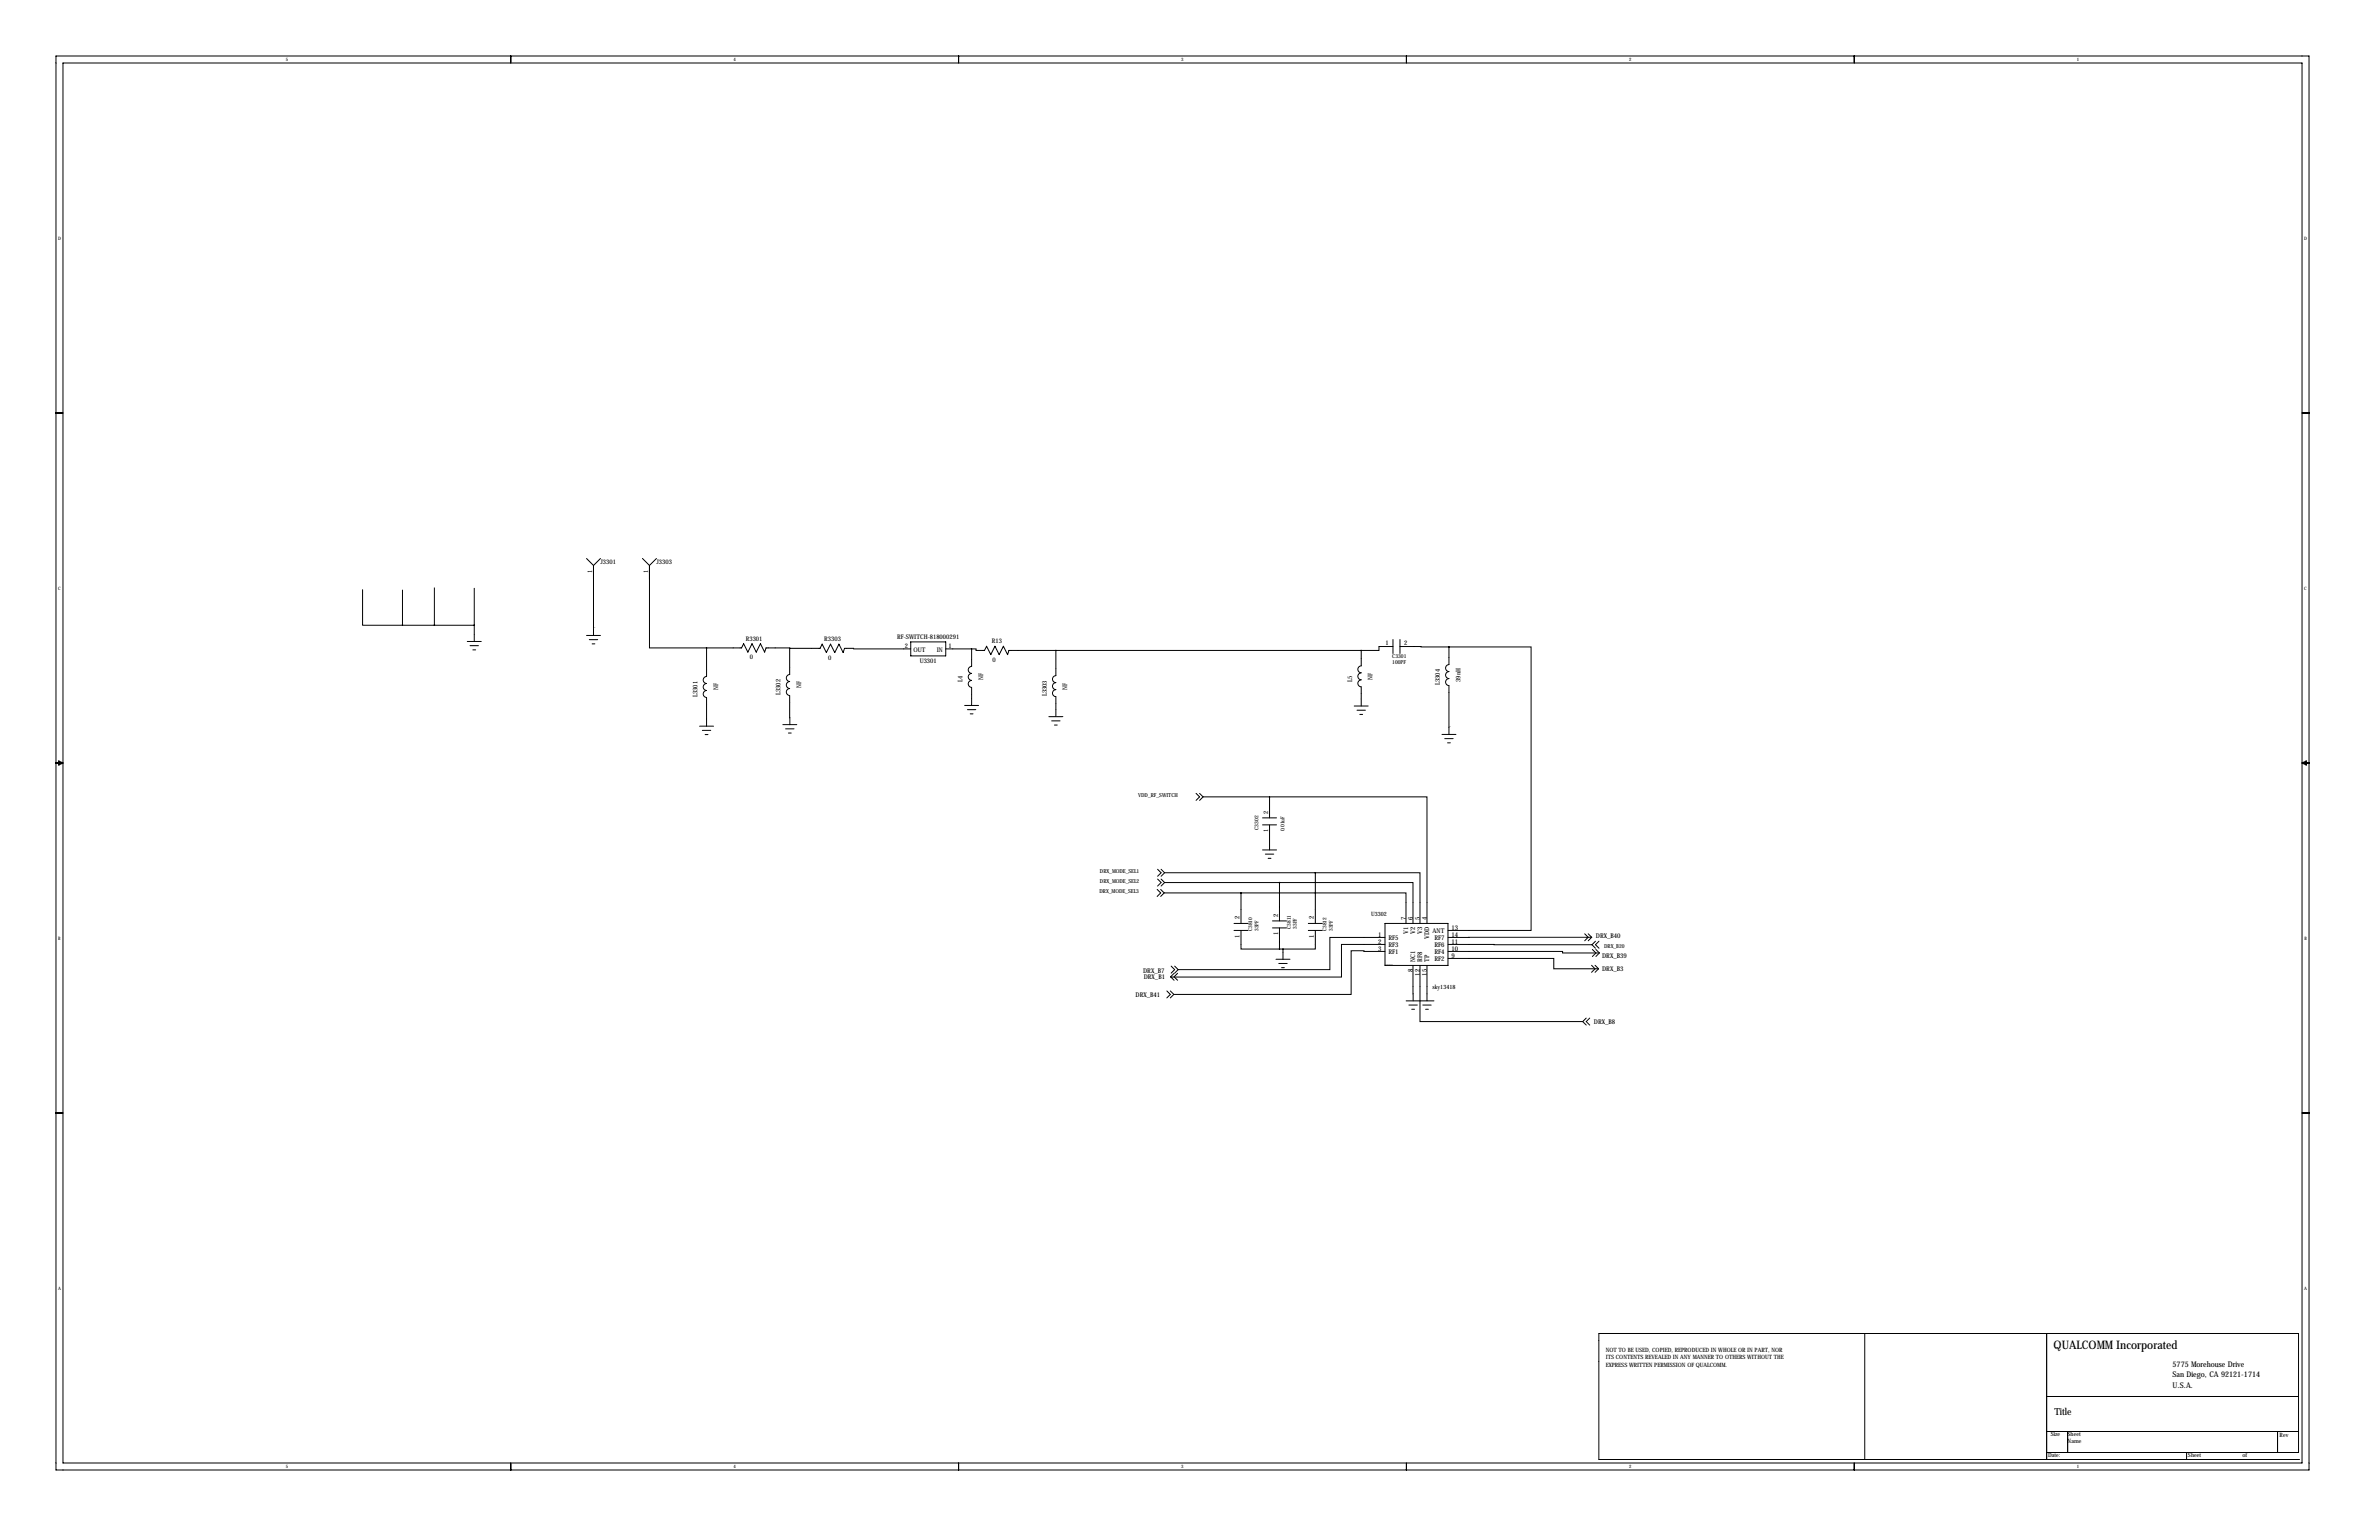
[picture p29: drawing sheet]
<svg xmlns="http://www.w3.org/2000/svg" width="864mm" height="559mm" viewBox="0 0 864 559" stroke-linecap="round" stroke-linejoin="round" font-family="sans-serif">
<defs><g id="words">
<text font-size="4.3" x="745.5" y="489.4">QUALCOMM Incorporated</text>
<text font-size="3.6" x="745.7" y="513.3">Title</text>
<g font-size="2.8">
<text x="788.7" y="496">5775 Morehouse Drive</text>
<text x="788.7" y="503.5">U.S.A.</text>
<text x="788.7" y="499.8">San Diego, CA 92121-1714</text>
</g>
<g font-size="2.4">
<text x="450" y="333.6" transform="rotate(-90 450 333.6)">2</text>
<text x="464" y="332.6" transform="rotate(-90 464 332.6)">2</text>
<text x="477" y="333.6" transform="rotate(-90 477 333.6)">2</text>
<text x="510.4" y="333.8" transform="rotate(-90 510.4 333.8)">7</text>
<text x="512.9" y="333.8" transform="rotate(-90 512.9 333.8)">6</text>
<text x="515.5" y="333.8" transform="rotate(-90 515.5 333.8)">5</text>
<text x="518" y="333.8" transform="rotate(-90 518 333.8)">4</text>
<text x="450" y="340.4" transform="rotate(-90 450 340.4)">1</text>
<text x="464" y="339.4" transform="rotate(-90 464 339.4)">1</text>
<text x="477" y="340.4" transform="rotate(-90 477 340.4)">1</text>
<text x="500.3" y="340.2">1</text>
<text x="504" y="341">RF5</text>
<text x="511.2" y="338.9" transform="rotate(-90 511.2 338.9)">V1</text>
<text x="513.8" y="338.9" transform="rotate(-90 513.8 338.9)">V2</text>
<text x="516.3" y="338.9" transform="rotate(-90 516.3 338.9)">V3</text>
<text x="518.8" y="340.7" transform="rotate(-90 518.8 340.7)">VDD</text>
<text x="520" y="338.4">ANT</text>
<text x="520.7" y="341">RF7</text>
<text x="526.9" y="337.6">13</text>
<text x="526.9" y="340.2">14</text>
<text x="579.3" y="340.4">DRX_B40</text>
<text x="500.3" y="342.7">2</text>
<text x="500.3" y="345.2">3</text>
<text x="504" y="343.5">RF3</text>
<text x="504" y="346.1">RF1</text>
<text x="520.7" y="346.1">RF4</text>
<text x="520.7" y="343.5">RF6</text>
<text x="526.9" y="347.8">9</text>
<text x="526.9" y="345.2">10</text>
<text x="526.9" y="342.7">11</text>
<text x="581.6" y="347.5">DRX_B39</text>
<text x="415" y="353">DRX_B7</text>
<text x="512.9" y="352.8" transform="rotate(-90 512.9 352.8)">8</text>
<text x="513.8" y="349" transform="rotate(-90 513.8 349)">NC1</text>
<text x="516.3" y="349" transform="rotate(-90 516.3 349)">RF8</text>
<text x="518.8" y="349" transform="rotate(-90 518.8 349)">TP</text>
<text x="520.7" y="348.6">RF2</text>
<text x="581.6" y="352.4">DRX_B3</text>
<text x="415.2" y="355.2">DRX_B1</text>
<text x="515.5" y="354" transform="rotate(-90 515.5 354)">12</text>
<text x="518" y="354" transform="rotate(-90 518 354)">15</text>
<text x="412.2" y="361.7">DRX_B41</text>
<text x="578.6" y="371.7">DRX_B8</text>
</g>
<g font-size="2.3">
<text x="214.9" y="207.9" transform="rotate(-90 214.9 207.9)">1</text>
<text x="217.9" y="204.7">J3301</text>
<text x="235.3" y="207.9" transform="rotate(-90 235.3 207.9)">1</text>
<text x="238.3" y="204.7">J3303</text>
<text x="270.7" y="232.6">R3301</text>
<text x="299.2" y="232.7">R3303</text>
<text x="325.7" y="231.9">RF-SWITCH-818000291</text>
<text x="360.1" y="233.5">R13</text>
<text x="272.2" y="239.3">0</text>
<text x="300.7" y="239.4">0</text>
<text x="328.4" y="235.2">2</text>
<text x="331.6" y="236.5">OUT</text>
<text x="340.1" y="236.5">IN</text>
<text x="344.3" y="235.2">1</text>
<text x="503" y="234.1">1</text>
<text x="509.7" y="234.1">2</text>
<text x="333.9" y="240.6">U3301</text>
<text x="360.3" y="240.2">0</text>
<text x="260.6" y="250.5" transform="rotate(-90 260.6 250.5)">NF</text>
<text x="290.8" y="249.8" transform="rotate(-90 290.8 249.8)">NF</text>
<text x="349.4" y="247.5" transform="rotate(-90 349.4 247.5)">L4</text>
<text x="356.9" y="246.9" transform="rotate(-90 356.9 246.9)">NF</text>
<text x="387.4" y="250.2" transform="rotate(-90 387.4 250.2)">NF</text>
<text x="490.8" y="247.3" transform="rotate(-90 490.8 247.3)">L5</text>
<text x="498.3" y="246.7" transform="rotate(-90 498.3 246.7)">NF</text>
<text x="522.7" y="248.6" transform="rotate(-90 522.7 248.6)">L3304</text>
<text x="530.1" y="247.5" transform="rotate(-90 530.1 247.5)">39nH</text>
<text x="253.2" y="252.9" transform="rotate(-90 253.2 252.9)">L3301</text>
<text x="283.4" y="252.2" transform="rotate(-90 283.4 252.2)">L3302</text>
<text x="380" y="252.6" transform="rotate(-90 380 252.6)">L3303</text>
<text x="460.3" y="295.2" transform="rotate(-90 460.3 295.2)">2</text>
<text x="460.3" y="302" transform="rotate(-90 460.3 302)">1</text>
</g>
<g font-size="2.1">
<text x="497.7" y="332.3">U3302</text>
<text x="520" y="358.7">sky13418</text>
<text x="582.9" y="490.4">NOT TO BE USED, COPIED, REPRODUCED IN WHOLE OR IN PART, NOR</text>
<text x="582.9" y="493.2">ITS CONTENTS REVEALED IN ANY MANNER TO OTHERS WITHOUT THE</text>
<text x="582.9" y="496">EXPRESS WRITTEN PERMISSION OF QUALCOMM.</text>
<text x="744.5" y="521.2">Size</text>
<text x="750.6" y="520.9">Sheet</text>
<text x="827.5" y="521.4">Rev</text>
<text x="750.6" y="523.7">Name</text>
<text x="743.5" y="528.5">Date:</text>
<text x="794.3" y="528.5">Sheet</text>
<text x="814.1" y="528.5">of</text>
</g>
<g font-size="2">
<text x="505.4" y="238.7">C3301</text>
<text x="505.4" y="240.9">100PF</text>
<text x="413.2" y="289.2">VDD_RF_SWITCH</text>
<text x="456.8" y="301.1" transform="rotate(-90 456.8 301.1)">C3302</text>
<text x="466.3" y="301.7" transform="rotate(-90 466.3 301.7)">0.01uF</text>
<text x="399.3" y="316.7">DRX_MODE_SEL1</text>
<text x="399.3" y="320.2">DRX_MODE_SEL2</text>
<text x="399.1" y="324">DRX_MODE_SEL3</text>
<text x="582.3" y="343.9">DRX_B20</text>
</g>
<g font-size="1.9">
<text x="454.6" y="337.9" transform="rotate(-90 454.6 337.9)">C3810</text>
<text x="456.8" y="337.9" transform="rotate(-90 456.8 337.9)">33PF</text>
<text x="468.5" y="337" transform="rotate(-90 468.5 337)">C3811</text>
<text x="470.8" y="337" transform="rotate(-90 470.8 337)">33PF</text>
<text x="481.5" y="337.9" transform="rotate(-90 481.5 337.9)">C3812</text>
<text x="483.8" y="337.9" transform="rotate(-90 483.8 337.9)">33PF</text>
</g>
<g font-size="1.7">
<text x="103.7" y="22.2">5</text>
<text x="266.3" y="22.2">4</text>
<text x="428.8" y="22.2">3</text>
<text x="591.4" y="22.2">2</text>
<text x="754" y="22.2">1</text>
<text x="21.1" y="86.9">D</text>
<text x="836.4" y="86.9">D</text>
<text x="21.1" y="213.9">C</text>
<text x="836.5" y="213.9">C</text>
<text x="21.2" y="340.9">B</text>
<text x="836.5" y="340.9">B</text>
<text x="21.1" y="467.9">A</text>
<text x="836.4" y="467.9">A</text>
<text x="103.7" y="532.7">5</text>
<text x="266.3" y="532.7">4</text>
<text x="428.8" y="532.7">3</text>
<text x="591.4" y="532.7">2</text>
<text x="754" y="532.7">1</text>
</g>
<g font-size=".4">
<text x="215.4" y="228">GND</text>
<text x="526" y="264">GND</text>
<text x="502.8" y="350.3">RF-SP8T-SKY13418</text>
</g>
</g></defs>
<g fill="none" stroke="#000" stroke-width=".36">
<path d="M20.3 20.3h817.9v513.1h-817.9zM22.9 22.9h812.8v508h-812.8zM185.4 20.3v2.6M348 20.3v2.6M510.5 20.3v2.6M673.1 20.3v2.6M20.3 149.9h2.6M835.7 149.9h2.5M131.6 214v12.9h14.5M146.1 214.1v12.8M157.7 213.3v13.6M172.2 213.5v19.3"/>
<path d="M212.9 202.6l2.5 2.6M215.4 205.2v25.4M218 202.6l-2.6 2.6M233.2 202.6l2.6 2.6M235.8 205.2v29.9h20.7M238.3 202.6l-2.5 2.6M146.1 226.9h26.1M169.6 232.8h5.1M170.6 234.3h3.1M171.7 235.8h1M212.9 230.6h5.1M213.9 232.1h3.1"/>
<path d="M214.9 233.6h1.1M256.5 235.1v10.4a1.27 1.27 0 0 0-1.2 1.2 1.27 1.27 0 0 0 1.2 1.3 1.27 1.27 0 0 0-1.2 1.3 1.27 1.27 0 0 0 1.2 1.2 1.27 1.27 0 0 0-1.2 1.3 1.27 1.27 0 0 0 1.2 1.3v10.4M256.5 235.1h12.7l.8-1.5 1.5 3 1.5-3 1.5 3 1.5-3 1.6 3 .5-1.5 8.6 .2M286.7 235.3v9.5a1.27 1.27 0 0 0-1.3 1.2 1.27 1.27 0 0 0 1.3 1.3 1.27 1.27 0 0 0-1.3 1.3 1.27 1.27 0 0 0 1.3 1.2 1.27 1.27 0 0 0-1.3 1.3 1.27 1.27 0 0 0 1.2 1.3l.1 10.5M286.7 235.3h11l.8-1.6 1.5 3.1 1.5-3.1 1.5 3.1 1.5-3.1 1.6 3.1 .5-1.5 24 .2M330.6 232.9h12.7v5.1h-12.7zM343.3 235.5h9.4M352.7 235.5v6.3a1.27 1.27 0 0 0-1.2 1.3 1.27 1.27 0 0 0 1.2 1.2 1.27 1.27 0 0 0-1.2 1.3 1.27 1.27 0 0 0 1.2 1.3 1.27 1.27 0 0 0-1.2 1.3 1.27 1.27 0 0 0 1.2 1.2v6.6M352.7 235.5h1.6v.5h3.1l.7-1.5 1.6 3 1.5-3 1.5 3 1.5-3 1.6 3 .5-1.5h127.8M383.3 236v9.2a1.27 1.27 0 0 0-1.2 1.2 1.27 1.27 0 0 0 1.2 1.3 1.27 1.27 0 0 0-1.2 1.3 1.27 1.27 0 0 0 1.2 1.2 1.27 1.27 0 0 0-1.2 1.3 1.27 1.27 0 0 0 1.2 1.3v7.2M494.1 236v5.6a1.27 1.27 0 0 0-1.2 1.3 1.27 1.27 0 0 0 1.2 1.2 1.27 1.27 0 0 0-1.2 1.3 1.27 1.27 0 0 0 1.2 1.3 1.27 1.27 0 0 0-1.2 1.2 1.27 1.27 0 0 0 1.2 1.3v7M505.7 234.6h-5.1v1.4h-6.5"/>
<path d="M505.7 232.1v5M508.2 234.6l17.8 .1M508.2 232.1v5M526 234.7v6.4a1.27 1.27 0 0 0-1.2 1.3 1.27 1.27 0 0 0 1.2 1.3 1.27 1.27 0 0 0-1.2 1.3 1.27 1.27 0 0 0 1.2 1.2 1.27 1.27 0 0 0-1.2 1.3 1.27 1.27 0 0 0 1.2 1.3v17.7M526 234.7h29.8v102.9h-30.2M350.2 256h5M351.2 257.5h3M352.2 259h1M491.6 256.2h5.1M492.6 257.7h3.1M493.6 259.2h1M20.3 276.9h2.6"/>
<path d="M21.3 276.1l1.6 .8-1.6 .7zM253.9 263.5h5.1M255 265h3M256 266.5h1M284.2 262.9h5.1M285.2 264.5h3M286.2 266h1M380.7 260h5.1M381.8 261.6h3M382.8 263.1h1M523.4 266.5h5.1M524.5 268h3"/>
<path d="M525.5 269.5h1M835.7 276.9h2.5M835.7 276.9l1.5-.8v1.5zM434.2 287.9l1.3 1.3-1.3 1.2M435.5 287.9l1.2 1.3M436.7 289.2h24.2M436.7 289.2l-1.2 1.2M458.3 299.3h5.1M458.3 296.8h5.1M460.9 289.2h57.1v45.9M460.9 289.2v7.6M460.9 299.3v9.1"/>
<path d="M420.2 319l1.3 1.2-1.3 1.3M420.2 315.4l1.3 1.3-1.3 1.3M421.5 319l1.3 1.2M421.5 315.4l1.3 1.3M422.8 316.7h54.7M422.8 316.7l-1.3 1.3M458.3 308.4h5.1M459.3 309.9h3.1M460.3 311.5h1.1M477.5 316.7h38v18.4M477.5 316.7v18.4M420.1 322.7l1.2 1.3-1.2 1.3"/>
<path d="M421.3 322.7l1.3 1.3M422.6 324h27.9M422.6 324l-1.3 1.3M422.8 320.2h41.7M422.8 320.2l-1.3 1.3M448 335.1h5M448 337.6h5M450.5 337.6v6.8h14M450.5 324h59.9v11.1M450.5 324v11.1M461.9 336.7h5.1M461.9 334.2h5.1"/>
<path d="M464.5 320.2h48.4v14.9M464.5 320.2v14M464.5 336.7v7.7M474.9 335.1h5.1M474.9 337.6h5.1M477.5 337.6v6.8h-11.8M502.8 335.1h22.8v15.2h-22.8zM575.3 338.8l1.2 1.3-1.2 1.3M576.5 338.8l1.3 1.3M423.6 359.6l1.2 1.2-1.2 1.3M424.8 359.6l1.3 1.2M424.9 354.4l1.3 1.3"/>
<path d="M425.1 350.6l1.3 1.2-1.3 1.3M426.2 353.2l-1.3 1.2M426.4 350.6l1.3 1.2M427.5 353.2l-1.3 1.2 1.3 1.3M427.7 351.8l-1.3 1.3M463.2 348.1h5.1M464.2 349.6h3.1M464.5 344.4h1.2M465.2 351.1h1M465.7 344.4v3.7M502.8 342.7h-15.8v11.8l-62.1-.1M502.8 340.2h-20v11.6h-55.1"/>
<path d="M502.8 345.2l-12.3-.2v15.8h-64.4M512.9 350.3l.1 12.9M515.5 350.3v20.4h59M518 350.3v12.9M525.6 342.7l52.3 .1M525.6 345.2h41.6v.6h13.4M525.6 347.8h38.4v3.7h16.3M577.7 350.3l1.3 1.2-1.3 1.3M577.8 340.1l-52.2 .1M577.8 340.1l-1.3 1.3M577.9 342.8l1.3 1.3M578.1 344.5l1.2 1.3-1.2 1.3"/>
<path d="M579 350.3l1.3 1.2M579.2 341.5l-1.3 1.3M579.3 344.5l1.3 1.3M580.3 351.5l-1.3 1.3M580.4 341.5l-1.2 1.3 1.2 1.3M580.6 345.8l-1.3 1.3M426.1 360.8l-1.3 1.3M510.4 363.2h10.1M511.5 364.7h3M512.5 366.2h1M516.5 364.7h3M517.5 366.2h1"/>
<path d="M574.5 370.7l1.3 1.3M575.8 369.4l-1.3 1.3M577.1 369.4l-1.3 1.3 1.3 1.3M20.3 403.9h2.6M835.7 403.9h2.5M676.9 483.9v45.7M743 483.9v45.7M742.9 506.7h91.5M742.9 519.4h91.5M750.6 519.4v7.6M826.8 519.4v7.6M185.4 530.9v2.5"/>
<path d="M348 530.9v2.5M510.5 530.9v2.5M673.1 530.9v2.5M742.9 527h91.5v-43.1h-254v45.7h254M793.7 529.6h.1M793.7 527v2.6M834.4 529.6h.1"/>
</g>
<path d="M286.6 235.3a.05 .05 0 0 0 .1 0 .05 .05 0 0 0-.1 0zM460.8 289.2a.05 .05 0 0 0 .1 0 .05 .05 0 0 0-.1 0zM464.4 320.2a.05 .05 0 0 0 .1 0 .05 .05 0 0 0-.1 0zM465.7 344.4a.05 .05 0 0 0 .1 0 .05 .05 0 0 0-.1 0zM464.4 344.4a.05 .05 0 0 0 .1 0 .05 .05 0 0 0-.1 0zM172.1 226.9a.05 .05 0 0 0 .1 0 .05 .05 0 0 0-.1 0z" fill="#000" stroke="#000" stroke-width=".51"/>
<use href="#words"/>
</svg>
